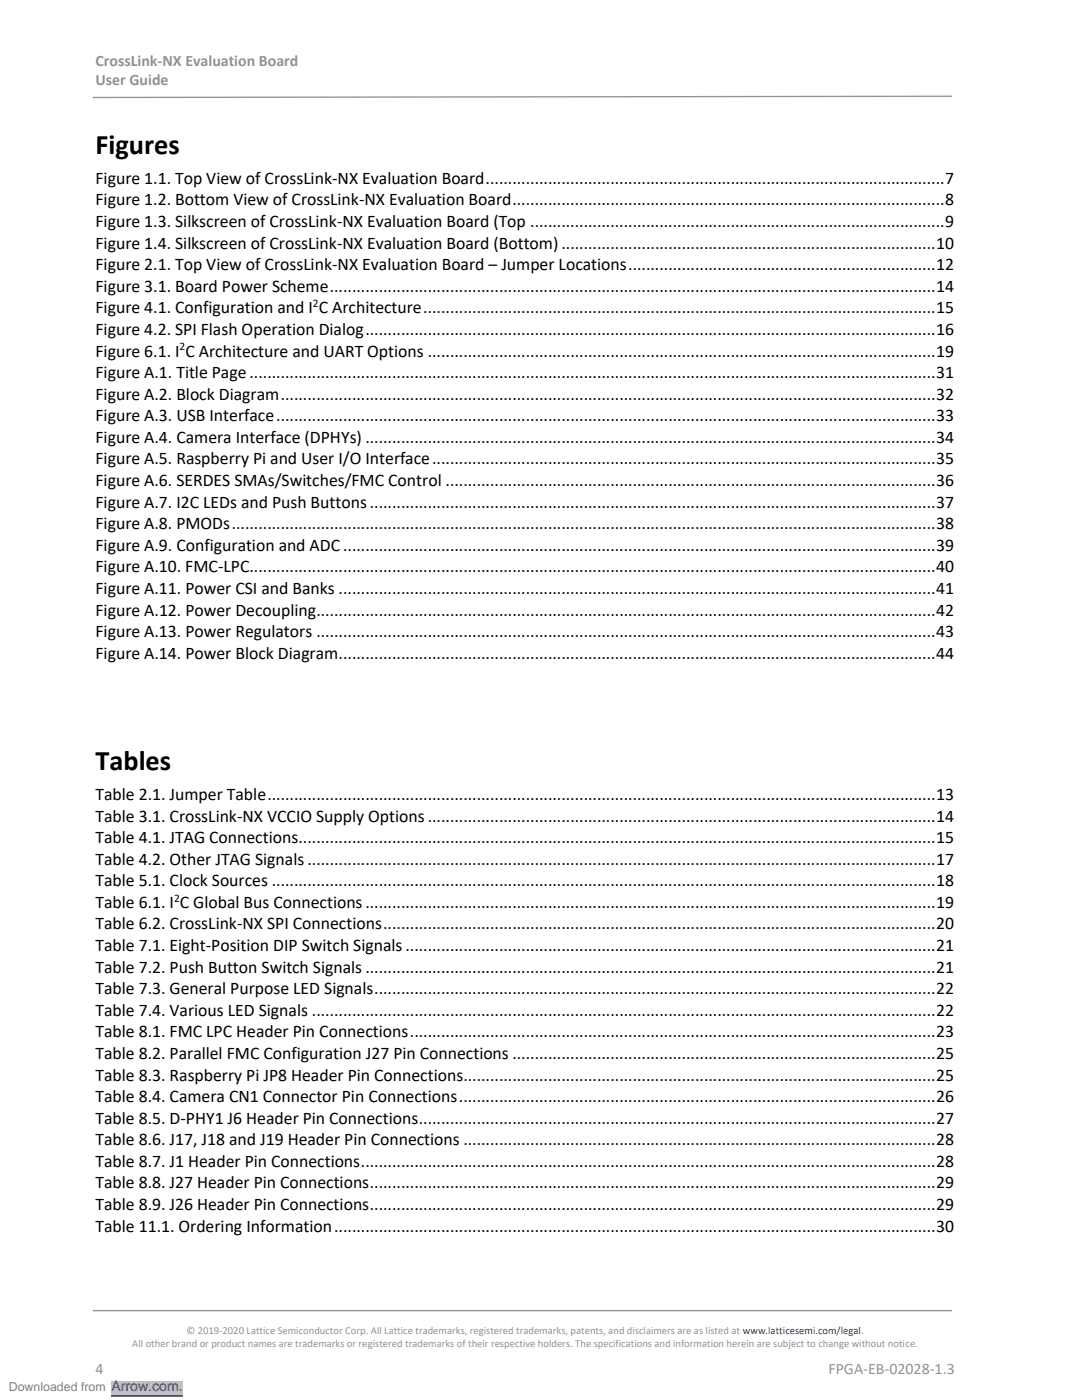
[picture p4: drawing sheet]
<svg xmlns="http://www.w3.org/2000/svg" width="216mm" height="279mm" viewBox="0 0 216 279" stroke-linecap="round" stroke-linejoin="round" font-family="sans-serif">
<defs><g id="words">
<g font-size="5.7">
<text x="19" y="30.8">Figures</text>
<text x="19" y="153.7">Tables</text>
</g>
<g font-size="3.5">
<text x="19" y="36.7">Figure 1.1. Top View of CrossLink-NX Evaluation Board.......................................................................................................7</text>
<text x="19" y="41">Figure 1.2. Bottom View of CrossLink-NX Evaluation Board.................................................................................................8</text>
<text x="19" y="45.3">Figure 1.3. Silkscreen of CrossLink-NX Evaluation Board (Top .............................................................................................9</text>
<text x="19" y="49.6">Figure 1.4. Silkscreen of CrossLink-NX Evaluation Board (Bottom) ....................................................................................10</text>
<text x="19" y="53.9">Figure 2.1. Top View of CrossLink-NX Evaluation Board – Jumper Locations.....................................................................12</text>
<text x="19" y="58.2">Figure 3.1. Board Power Scheme........................................................................................................................................14</text>
<text x="19" y="62.5">Figure 4.1. Configuration and I C Architecture...................................................................................................................15</text>
<text x="19" y="66.9">Figure 4.2. SPI Flash Operation Dialog................................................................................................................................16</text>
<text x="19" y="71.1">Figure 6.1. I C Architecture and UART Options ..................................................................................................................19</text>
<text x="19" y="75.5">Figure A.1. Title Page..........................................................................................................................................................31</text>
<text x="19" y="79.8">Figure A.2. Block Diagram...................................................................................................................................................32</text>
<text x="19" y="84.1">Figure A.3. USB Interface....................................................................................................................................................33</text>
<text x="19" y="88.4">Figure A.4. Camera Interface (DPHYs) ................................................................................................................................34</text>
<text x="19" y="92.7">Figure A.5. Raspberry Pi and User I/O Interface.................................................................................................................35</text>
<text x="19" y="97">Figure A.6. SERDES SMAs/Switches/FMC Control ..............................................................................................................36</text>
<text x="19" y="101.3">Figure A.7. I2C LEDs and Push Buttons...............................................................................................................................37</text>
<text x="19" y="105.6">Figure A.8. PMODs..............................................................................................................................................................38</text>
<text x="19" y="109.9">Figure A.9. Configuration and ADC.....................................................................................................................................39</text>
<text x="19" y="114.2">Figure A.10. FMC-LPC..........................................................................................................................................................40</text>
<text x="19" y="118.5">Figure A.11. Power CSI and Banks ......................................................................................................................................41</text>
<text x="19" y="122.8">Figure A.12. Power Decoupling...........................................................................................................................................42</text>
<text x="19" y="127.1">Figure A.13. Power Regulators ...........................................................................................................................................43</text>
<text x="19" y="131.4">Figure A.14. Power Block Diagram......................................................................................................................................44</text>
<text x="19" y="159.7">Table 2.1. Jumper Table......................................................................................................................................................13</text>
<text x="19" y="163.9">Table 3.1. CrossLink-NX VCCIO Supply Options..................................................................................................................14</text>
<text x="19" y="168.3">Table 4.1. JTAG Connections...............................................................................................................................................15</text>
<text x="19" y="172.6">Table 4.2. Other JTAG Signals .............................................................................................................................................17</text>
<text x="19" y="176.9">Table 5.1. Clock Sources .....................................................................................................................................................18</text>
<text x="19" y="181.2">Table 6.1. I C Global Bus Connections................................................................................................................................19</text>
<text x="19" y="185.5">Table 6.2. CrossLink-NX SPI Connections............................................................................................................................20</text>
<text x="19" y="189.8">Table 7.1. Eight-Position DIP Switch Signals.......................................................................................................................21</text>
<text x="19" y="194.1">Table 7.2. Push Button Switch Signals ................................................................................................................................21</text>
<text x="19" y="198.4">Table 7.3. General Purpose LED Signals..............................................................................................................................22</text>
<text x="19" y="202.7">Table 7.4. Various LED Signals ............................................................................................................................................22</text>
<text x="19" y="207">Table 8.1. FMC LPC Header Pin Connections......................................................................................................................23</text>
<text x="19" y="211.3">Table 8.2. Parallel FMC Configuration J27 Pin Connections ...............................................................................................25</text>
<text x="19" y="215.6">Table 8.3. Raspberry Pi JP8 Header Pin Connections..........................................................................................................25</text>
<text x="19" y="219.9">Table 8.4. Camera CN1 Connector Pin Connections...........................................................................................................26</text>
<text x="19" y="224.3">Table 8.5. D-PHY1 J6 Header Pin Connections....................................................................................................................27</text>
<text x="19" y="228.6">Table 8.6. J17, J18 and J19 Header Pin Connections ..........................................................................................................28</text>
<text x="19" y="232.9">Table 8.7. J1 Header Pin Connections.................................................................................................................................28</text>
<text x="19" y="237.2">Table 8.8. J27 Header Pin Connections...............................................................................................................................29</text>
<text x="19" y="241.5">Table 8.9. J26 Header Pin Connections...............................................................................................................................29</text>
<text x="19" y="245.8">Table 11.1. Ordering Information.......................................................................................................................................30</text>
</g>
<g font-size="3.2" fill="#919195">
<text x="19" y="13.2">CrossLink-NX Evaluation Board</text>
<text x="19" y="17.1">User Guide</text>
<text x="19" y="274.2">4</text>
<text x="165.3" y="274.2">FPGA-EB-02028-1.3</text>
</g>
<text font-size="2.8" fill="#00f" x="22.2" y="277.6">Arrow.com.</text>
<text font-size="2.5" fill="#808080" x="1.8" y="277.6">Downloaded from</text>
<g font-size="2.3">
<text x="62.4" y="61.3">2</text>
<text x="35.8" y="69.9">2</text>
<text x="34.7" y="180">2</text>
</g>
<g font-size="2.1" fill="#919195">
<text x="26.4" y="268.9">All other brand or product names are trademarks or registered trademarks of their respective holders. The specifications and information herein are subject to change without notice.</text>
<text x="37.2" y="266.3">© 2019-2020 Lattice Semiconductor Corp. All Lattice trademarks, registered trademarks, patents, and disclaimers are as listed at www.latticesemi.com/legal.</text>
</g>
</g></defs>
<path d="M190 19.2l-171.5 .3M18.5 261.6h171.5" fill="none" stroke="#919195" stroke-width=".26"/>
<path d="M0 276.9h70.6" fill="none" stroke="#fff" stroke-width="2.5" stroke-linecap="butt"/>
<path d="M22.2 275.6h14.3v2.6h-14.3z" fill="#c0c0c0"/>
<path d="M22.2 278.6h14.3" fill="none" stroke="#00f" stroke-width=".2"/>
<path d="M0 276.9h70.6" fill="none" stroke="#fff" stroke-width="2.5" stroke-linecap="butt"/>
<path d="M22.2 275.6h14.3v2.6h-14.3z" fill="#c0c0c0"/>
<path d="M22.2 278.6h14.3" fill="none" stroke="#00f" stroke-width=".2"/>
<path d="M0 276.9h70.6" fill="none" stroke="#fff" stroke-width="2.5" stroke-linecap="butt"/>
<path d="M22.2 275.6h14.3v2.6h-14.3z" fill="#c0c0c0"/>
<path d="M22.2 278.6h14.3" fill="none" stroke="#00f" stroke-width=".2"/>
<path d="M0 276.9h70.6" fill="none" stroke="#fff" stroke-width="2.5" stroke-linecap="butt"/>
<path d="M22.2 275.6h14.3v2.6h-14.3z" fill="#c0c0c0"/>
<path d="M22.2 278.6h14.3" fill="none" stroke="#00f" stroke-width=".2"/>
<use href="#words"/>
</svg>
